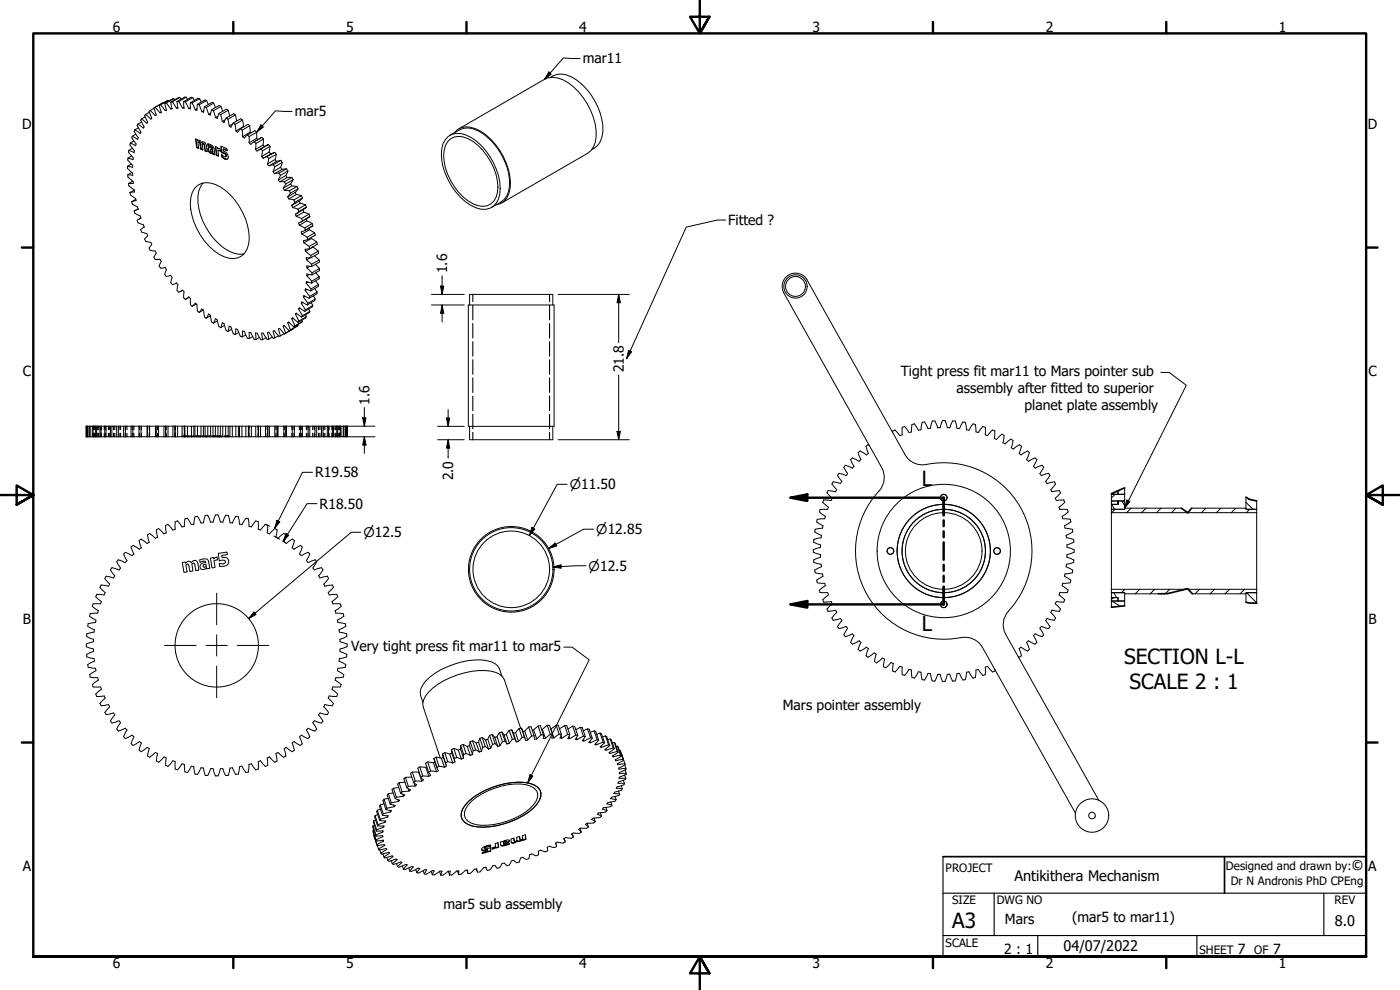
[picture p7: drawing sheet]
<svg xmlns="http://www.w3.org/2000/svg" width="420mm" height="297mm" viewBox="0 0 420 297" stroke-linecap="round" stroke-linejoin="round" font-family="sans-serif">
<defs><g id="words">
<g font-size="6.3">
<text x="276.6" y="145.8">L</text>
<text x="276.6" y="189.4">L</text>
<text x="337.4" y="199.3">SECTION L-L</text>
<text x="339" y="206.8">SCALE 2 : 1</text>
<text x="285.8" y="278.5">A3</text>
</g>
<g font-size="4.4">
<text x="405.6" y="261">©</text>
<text x="304.5" y="264.3">Antikithera Mechanism</text>
<text x="400.6" y="277.8">8.0</text>
<text x="319.2" y="285.4">04/07/2022</text>
</g>
<g font-size="4.2">
<text x="33.9" y="9.6">6</text>
<text x="103.8" y="9.6">5</text>
<text x="173.9" y="9.6">4</text>
<text x="243.8" y="9.6">3</text>
<text x="313.9" y="9.6">2</text>
<text x="383.8" y="9.6">1</text>
<text x="174.9" y="19">mar11</text>
<text x="88.5" y="34.9">mar5</text>
<text x="6.6" y="38.7">D</text>
<text x="410.5" y="38.7">D</text>
<text x="218.6" y="67.6">Fitted ?</text>
<text x="134.2" y="82" transform="rotate(-90 134.2 82)">1.6</text>
<text x="6.8" y="112.9">C</text>
<text x="187.2" y="111.7" transform="rotate(-90 187.2 111.7)">21.8</text>
<text x="270.3" y="112.9">Tight press fit mar11 to Mars pointer sub</text>
<text x="410.7" y="112.9">C</text>
<text x="287.1" y="117.9">assembly after fitted to superior</text>
<text x="110.9" y="121.5" transform="rotate(-90 110.9 121.5)">1.6</text>
<text x="307.4" y="123">planet plate assembly</text>
<text x="94.6" y="143.2">R19.58</text>
<text x="136" y="144.1" transform="rotate(-90 136 144.1)">2.0</text>
<text x="95.9" y="152.6">R18.50</text>
<text x="6.9" y="187.2">B</text>
<text x="410.7" y="187.2">B</text>
<text x="105.4" y="195.4">Very tight press fit mar11 to mar5</text>
<text x="234.9" y="213.1">Mars pointer assembly</text>
<text x="6.8" y="261.4">A</text>
<text x="410.6" y="261.4">A</text>
<text x="133.1" y="272.8">mar5 sub assembly</text>
<text x="301.6" y="277.4">Mars</text>
<text x="321.7" y="276.7">(mar5 to mar11)</text>
<text x="301.4" y="286.3">2 : 1</text>
<text x="371.5" y="286.2">7</text>
<text x="382.1" y="286.2">7</text>
<text x="33.9" y="290.5">6</text>
<text x="103.8" y="290.5">5</text>
<text x="173.9" y="290.5">4</text>
<text x="243.8" y="290.5">3</text>
<text x="313.9" y="290.5">2</text>
<text x="383.8" y="290.5">1</text>
</g>
<g font-size="4">
<text x="171" y="146.8">⌀11.50</text>
<text x="109.1" y="161.2">⌀12.5</text>
<text x="178.9" y="160.2">⌀12.85</text>
<text x="176.7" y="171.2">⌀12.5</text>
</g>
<g font-size="3.5">
<text x="283.8" y="261.7">PROJECT</text>
<text x="367.9" y="261">Designed and drawn by:</text>
<text x="369.4" y="265.7">Dr N Andronis PhD CPEng</text>
<text x="285.8" y="271.3">SIZE</text>
<text x="299.1" y="271.3">DWG NO</text>
<text x="400.5" y="271.3">REV</text>
<text x="283.8" y="284">SCALE</text>
<text x="360" y="286.2">SHEET</text>
<text x="376.4" y="286.2">OF</text>
</g>
</g></defs>
<!-- layer: Hatch (ANSI) -->
<g fill="none" stroke="#000" stroke-width=".3">
<path d="M333.6 151.3l.9 1.5M333.8 150.3l-.3 .2M334.6 152.8l-1 1M334.6 148.3l-1.1 1.1M335.4 147.3l-1.8 1M335.5 148.3h.1M335.5 147.2v.1M336.7 150.3l.8 1.5M337.5 149.9l-.4 .4M339.5 152.5l-1.4 1.3M344 152.5l-1.4 1.3M348.4 152.5l-1.3 1.3"/>
<path d="M352.9 152.5l-1.3 1.3M356.2 153.7l-.1 .1M361.9 152.5l-1.3 1.3M366.4 152.5l-1.4 1.3M370.9 152.5l-1.4 1.3M373.9 150.7l2.1 2.1M375 152.8l-.9 1M334.3 177.8l.8 1.5M334.3 179.3l-.8 .5M337.6 176.8l-1.1 1M342.1 176.8l-1.4 1.4M346.5 176.8l-1.3 1.4"/>
<path d="M351 176.8l-1.3 1.3M355.5 176.8v.1M360 176.8l-1.4 1.4M364.5 176.8l-1.3 1.4M369 176.8l-1.3 1.4M373.5 176.8l-1.3 1.4M374.1 177.8l3 3.1M377.1 177.7l-.1 .1M333.6 180.3l2.7 1.6M335.5 180.1l.2 .2"/>
</g>
<!-- layer: Visible (ANSI) -->
<g fill="none" stroke="#000" stroke-width=".3">
<path d="M40.5 39l-.2 .4 1.2 1.9-.2 .5-1.6-.9M41.4 37.2l-.3 .5 1.2 1.9-.2 .4-1.6-1M41.5 38.3l-1 .7M42.5 36.6l-1.1 .6M42.5 35.7l-.3 .4 1.1 2-.3 .3-1.6-1.2M43.6 35l-1.1 .7M43.7 34.3l-.3 .4 .9 2-.2 .3-1.6-1.3M44.8 33.7l-1.1 .6M45.1 33.1l-.4 .3 .9 2.1-.3 .3-1.6-1.5M46.2 32.5l-1.1 .6M46.6 32.2l1.4 1.7M46.6 32.2l-.4 .2 .7 2.1-.3 .2-1.5-1.6"/>
<path d="M47.8 31.6l.6 2.1-.4 .2 .4-.3M48.2 31.4l1.4 1.8M48.2 31.4l-.4 .2M48.9 30.9l-2.5 1.4M48.9 30.9l-2.3 1.3M49.4 31l.6 2-.4 .2 .4-.2M49.9 30.9l1.3 1.8M49.9 30.9l-.5 .1M50.5 30.1l-2.7 1.5M50.6 30.3l-.1-.2-2.3 1.3M51.3 30.6l.3 2-.4 .1 .4-.2M51.7 30.6l1.3 1.9"/>
<path d="M51.7 30.6h-.4M52.2 29.6l-2.8 1.4M52.5 29.9l-.3-.3-2.3 1.3M53.1 30.5l.3 2h-.4l.3-.3M53.1 30.5h.5M53.6 30.5l1.2 1.9M54 29.2l-2.7 1.4M54.4 29.8l-.4-.6-2.3 1.4M55.1 30.5l.1 2-.4-.1 .4-.2M55.1 30.5l.5 .1M55.6 30.6l1 2M55.9 29.2h-.5l-2.3 1.3"/>
<path d="M56.3 29.8l-.4-.6-2.3 1.3M57.1 30.8v1.9l-.5-.1 .5-.3M57.1 30.8l.6 .1M57.7 30.9l.9 2.1M57.9 29.3l-.5-.1-2.3 1.3M58.3 30.1l-.4-.8-2.3 1.3M59.2 31.3l-.1 1.8-.5-.1 .5-.3M59.2 31.3l.6 .1M59.8 31.4l.8 2.1M59.9 29.6l-.5-.1-2.3 1.3M60.4 30.6l-.5-1-2.2 1.3M61.3 32l-.2 1.7-.5-.2 .5-.3"/>
<path d="M61.3 32l.6 .2M61.9 32.2l.7 2.1M61.9 32.2l2.2-1.3 .5 1.4M62 30.2l-.5-.2-2.3 1.3M62.5 31.4l-.5-1.2-2.2 1.2M63.5 32.9l-.4 1.6-.5-.2 .6-.4M63.5 32.9l.6 .3M64.1 33.2l.6 2.1M64.1 33.2l2.2-1.3 .5 1.5M64.1 30.9l-.5-.2-2.3 1.3M65.4 34.9l-.7 .4M65.7 34.1l-.5 1.4-.5-.2"/>
<path d="M65.7 34.1l.5 .3M66.2 34.4l.5 2M66.2 34.4l2.3-1.3 .4 1.7M66.3 31.9l-.5-.2-2.3 1.2M67.9 35.4l-.7 1.4-.5-.4 .9-.4M67.9 35.4l.5 .4M68.4 35.8l.4 2M68.4 35.8l2.3-1.4 .3 2M68.5 33.1l-.6-.3-2.2 1.3M70 36.9l-.7 1.3-.5-.4 1-.6M70 36.9l.6 .4M70.6 37.3l.2 2"/>
<path d="M70.7 34.4l-.6-.3-2.2 1.3M72.1 38.6l-.8 1.1-.5-.4M72.1 38.6l.6 .5M72.7 39.1l.1 1.9M72.8 36l.3 2M72.8 36l-2.2 1.3M72.8 36l-.5-.4-2.3 1.3M73.2 38l-2.4 1.3M74.9 37.7l.2 2M74.9 37.7l-2.2 1.4M74.9 37.7l-.5-.4-2.3 1.3M75.3 39.9l-.2-.2-2.3 1.3"/>
<path d="M77 39.7v1.8M77 39.7l-2.2 1.3M77 39.7l-.5-.5-2.2 1.3M136.4 39.8a4.9 4.9 0 0 1 6.3-1.2 19 19 0 0 1 10.4 18 5.3 5.3 0 0 1-4.2 4.9M137.7 38.6l25.7-14.8a6.6 6.6 0 0 1 7.2 1.1 20.1 20.1 0 0 1 8.3 16.1 6 6 0 0 1-2.6 5l-25.8 14.9M165.1 23.2a6.4 6.4 0 0 1 7.8 .7 19.6 19.6 0 0 1 8 15.7 6 6 0 0 1-3.3 5.3M38.3 49.9v.6l1.5 1.5v.6l-1.4-.2M38.4 52.4v.7l1.5 1.3 .1 .7h-1.4M38.4 47.4v.6l1.4 1.6v.6l-1.5-.3M38.6 55.1l.1 .6 1.6 1.3v.6l-1.3 .2M38.7 45.1l-.1 .6 1.4 1.7-.1 .5-1.5-.5M39 57.8l.1 .6 1.6 1.1 .2 .7-1.4 .3"/>
<path d="M39.1 42.9l-.1 .6 1.3 1.7v.5l-1.6-.6M39.4 49.2l-1.1 .7M39.5 46.8l-1.1 .6M39.5 51.8l-1.1 .6M39.7 40.9l-.2 .4 1.4 1.9-.2 .5-1.6-.8M39.8 44.5l-1.1 .6M39.8 54.3l-1.2 .8M40.2 42.3l-1.1 .6M40.3 57.1l-1.3 .7M40.8 40.2l-1.1 .7M40.8 59.8l-1.3 .7M58.8 41.7l.3 2.5 .5 .2"/>
<path d="M59.1 44.2l-.1 .1 .6 .3-.2-1.9 .5-.1 .3 .5 .2 1.6 .5 .2M59.3 55.7a5.9 5.9 0 0 1 6.8 .4 19 19 0 0 1 8.5 17 4.9 4.9 0 0 1-7.2 4 18.5 18.5 0 0 1-10.1-17.8l.4-1.5 .7-1.3zM59.4 42.2l.5-.1 .6 .7M59.4 42.7l.6 .2M59.5 42.1l-.1 .1-.1-.3-.6-.2 .3 2.6M60 42.9l.2 1.9 .2-.1M60.1 42.8l-.1 .1M60.5 42.8a.96 .96 0 0 1 1.1 0 .96 .96 0 0 1 .4 1l.2 1.7-.7-.2 .1-.1M60.7 43.2l.6 .2M60.8 42.6l-.3 .2M60.9 54.9a10.1 10.1 0 0 0-.7 9.7 18 18 0 0 0 10.2 11.5l1.5 .2 1.3-.1M61.3 43.4l.2 1.9"/>
<path d="M61.4 43.3l-.4-.3-.3 .2 .2 1.8-.7-.2M61.4 43.3l.2 1.9M61.4 43.3l-.1 .1M61.6 45.2l.5 .2M62.4 43.8a.87 .87 0 0 1 1.2 .7l-.3-.5-.8-.2M62.5 43.2l-.1 .6v-.6l.7 .1a1.62 1.62 0 0 1 1.2 1.3l.2 1.9-.7-.3M62.7 44.3l.9 .2M63.2 44.9v.5l.6 .1M63.2 44.9l.1-.1-.2 .1M63.2 44.9l.5 .1M63.3 44.8l.5 .1v.6v-.6M63.7 46h.1"/>
<path d="M63.8 45.9v.3l.1-.4a1.01 1.01 0 0 1-1.3-.2 1.01 1.01 0 0 1 .1-1.3 1.21 1.21 0 0 0 1 1.7M63.9 45.4l-.2 .1M64 46.1l.5 .2M64.8 44.1l.3 2.5M65.3 44.6v-.3l-.7-.3 .3 2.6 .7 .2M65.6 44.5l-.3 .1h.7l.1 .8-.7-.2M66.1 45.2h-.7l.2 1.7-.7-.3M66.4 43.9l.3 1.8a1.07 1.07 0 0 1 1.2 1.1v.1M66.6 45.8l.1-.1-.1 .1a1 1 0 0 1 1.2 1.1l-.1 .1M66.6 46.5l.1 .6M66.7 47.1l.9 .6h.7M67 44.8l.1 .6 .3 .1a1.66 1.66 0 0 1 .9 2.2 1.57 1.57 0 0 1-1.7-.6"/>
<path d="M67.7 47a1.18 1.18 0 0 1-1.2-.6l.1 .7h.1M67.8 47h-.1M67.9 46.9l-.1 .1M67.9 46.9l-.2 .1M68.2 45.1l-1.2-.3 1.2 .4-.1-.6-1.8-.8 .2 2M74.3 40.5l-1 .9-.5-.4M74.3 40.5l.5 .5M74.8 41v1.8M76.3 42.5l-1 .8-.5-.5M76.3 42.5l2.3-1.3-2.4 1.4M76.3 42.5l.5 .5M76.8 43l-.1 1.8"/>
<path d="M77.4 41.9l-.4-.4-2.2 1.3M78.3 44.7l-1.2 .6-.4-.5M78.3 44.7l2.3-1.3-2.9 1.6M78.3 44.7l.5 .5M78.5 46.9l.5 .6 1.2-.5M78.6 41.2l.5 .5M78.8 45.2l-.3 1.7M79.1 41.7l-.1 1.8M79.1 41.7l-2.3 1.3M79.4 44l-.4-.5-2.3 1.3M80.2 47l.4 .6M80.3 49.2l2.2-1.3 .5 .6-2.3 1.3z"/>
<path d="M80.6 43.4l.4 .5M80.6 47.6l-.3 1.6M81 43.9l-.2 1.7M81 43.9l-2.2 1.3M81.2 46.2l-.4-.6-2.3 1.3M81.3 46.2l1.2-.5-2.3 1.3M81.3 46.2l-2.3 1.2M82 51.5l2.2-1.3 .4 .6-2.3 1.3zM82 49.4l-1.3 .4M82 49.4l.5 .6M82.5 50l-.5 1.5M82.5 45.7l.4 .6"/>
<path d="M82.9 46.3l-.4 1.6M82.9 46.3l-2.3 1.3M83.5 54l2.3-1.4 .3 .7-2.2 1.3zM83.7 51.9l-1.4 .2M83.7 51.9l.5 .7M83.9 54.6h1.4M84.2 52.6l-.7 1.4M84.3 48.1l-1.3 .4M84.3 48.1l-2.3 1.3M84.3 48.1l.4 .7M84.7 48.8l-.5 1.4M84.7 48.8l-2.2 1.2"/>
<path d="M85 56.5l2.2-1.4 .4 .7-2.3 1.3zM85.3 57.1l1.5 .2M85.3 54.6l.4 .6M85.7 55.2l-.7 1.3M86 50.7l-1.4 .1M86 50.7l-2.3 1.2M86 50.7l.4 .6M86.4 59l2.2-1.3 .3 .7-2.2 1.3zM86.4 51.3l-.6 1.3M86.4 51.3l-2.2 1.3M86.7 59.7l1.5 .3M86.8 57.3l.4 .6"/>
<path d="M87.2 57.9l-.8 1.1M87.6 55.8l1.5 .2M87.6 53.2l-1.5 .1M87.6 53.2l-2.3 1.4M87.6 53.2l.4 .7M88 53.9l-.8 1.2M88 53.9l-2.3 1.3M88.2 60l.3 .7M88.9 58.4l1.6 .3M89.1 56l-2.3 1.3M89.1 56l.4 .6M89.5 56.6l-.9 1.1"/>
<path d="M89.5 56.6l-2.3 1.3M90.5 58.7l-2.3 1.3M90.5 58.7l.3 .7M90.8 59.4l-1 1M90.8 59.4l-2.3 1.3M134.4 42.5a4.7 4.7 0 0 1 6.1-.9 17.2 17.2 0 0 1 8.8 16.2 4.4 4.4 0 0 1-5.8 3.9 15.1 15.1 0 0 1-9.1-9.3 10.3 10.3 0 0 1 0-9.9zM134.5 40.9a5.8 5.8 0 0 1 6.8 .3 19 19 0 0 1 8.7 17 4.9 4.9 0 0 1-7.2 4.1 18.5 18.5 0 0 1-10.2-17.7l.4-1.5 .6-1.2zM135 40.6l2.9-1.6a5.7 5.7 0 0 1 5.4 .2 18.9 18.9 0 0 1 9.6 16.5 5.7 5.7 0 0 1-2.5 4.9l-2.9 1.7M39.5 60.5l.2 .7 1.6 .9 .2 .7-1.2 .5 .2 .7 1.6 .8 .2 .7-1.2 .6 .3 .7 1.6 .7 .3 .6M41.4 62.6l-1.1 .7M42.3 65.4l-.6 .3M43.3 68.1l-1.1 .8 .3 .7 1.6 .5 .2 .7-.9 .9 .3 .7 1.6 .3 .3 .6-.9 1.2 .4 .6 1.5 .2 .3 .6-.7 1.3 .4 .6h1.4l.4 .6-.6 1.4 .4 .7 1.4-.3 .4 .7-.6 1.5 .5 .6 1.3-.4 .4 .6-.3 1.6 .4 .6 1.3-.5"/>
<path d="M43.3 68.1h-.1M87.5 61.6l2.3-1.2 .3 .6-2.3 1.3zM87.8 62.3l1.6 .5M88.5 60.7l-1 .9M88.9 64.9l1.6 .7M89.4 62.8l.3 .7M89.7 63.5l2.2-1.3-3.2 2M89.8 67.6l1.6 .8M90.1 61l1.6 .5M90.5 65.6l.3 .7M90.6 70.3l1.6 .9M90.8 66.3l2.2-1.3-2.8 1.7"/>
<path d="M90.9 63l.3 .7-2.3 1.2-.3-.6 1.1-.8M91.2 72.8l1.6 1.1M91.2 63.7l1.6 .5M91.4 68.4l.3 .7M91.7 75.4l1.6 1.3M91.7 69.1l2.2-1.3-2.3 1.3M91.7 61.5l-2.3 1.3M91.7 61.5l.2 .7M91.9 65.7l.2 .6-2.3 1.3-.2-.7 1.2-.6M91.9 78l1.6 1.3M92.1 66.3l1.6 .8M92.2 71.2l.2 .7"/>
<path d="M92.7 68.4l.1 .5-2.2 1.4-.2-.7 1.3-.5M92.8 64.2l-2.3 1.4M92.8 64.2l.2 .8M92.8 73.9l.1 .7M92.8 68.9l1.6 1M92.9 79.9l-.8 .5v-.6l1.5 .2M93.3 76.7v.6M93.3 77.3h-1.4v.7l1.1-.6M93.4 71.3l.1 .3-2.3 1.2-.1-.6 1.3-.3M93.5 71.6l1.6 1M93.5 79.3l.1 .7M93.7 67.1l-2.3 1.3"/>
<path d="M93.7 67.1l.2 .7M93.9 74.1l-2.2 1.3-.1-.6 1.3-.2M93.9 74.1l1.6 1.2M94.4 76.7l1.4 1.3-2.3 1.3M94.4 69.9l.2 .7-2.2 1.3M94.4 69.9l-2.2 1.3M94.7 79.3l1.2 1.2-2.3 1.4M95.1 72.6l.1 .7-2.3 1.3M95.1 72.6l-2.3 1.3M95.5 75.3l.1 .7-2.3 1.3M95.5 75.3l-2.2 1.4M95.8 78v.6l-2.2 1.4"/>
<path d="M53 84.9l.4 .6-.3 1.7 .5 .5 1.2-.6M53 84.9h-.1M54.8 87.1l.4 .5-.1 1.8 .5 .5 1-.8 .5 .5v1.8l.6 .5M54.8 87.1l-.6 .3M56.8 89.2l-1.1 .6M57.7 91.9l.9-.9 .5 .4 .1 1.9 .6 .5M58.9 91.2l-1.2 .7M59.8 93.8l.8-1.1 .5 .4 .2 2 .6 .4M61 93l-1.2 .8M61.9 95.5l.7-1.3 .5 .4 .4 2 .6 .4M63.2 94.7l-1.3 .8M64.1 97l.6-1.4 .5 .4 .5 2 .5 .3"/>
<path d="M65.2 96.3l-1.1 .7M66.2 98.3l.5-1.5 .5 .3 .7 2.1 .5 .2M67.4 97.6l-1.2 .7M68.4 99.4l.4-1.5 .5 .2 .7 2 .6 .3M69.5 98.8l-1.1 .6M71.6 99.8l-1 .6M85 97.9l.3-.2-.3 .2M85 97.9l.7 2.1M85.3 97.7l1.5 1.6M85.7 100l-.4 .2-1.4-1.7-.4 .2 .7 2.1M86.4 96.9l.8 2.1M86.7 96.7l-.3 .2 .3-.3 1.5 1.5"/>
<path d="M87.2 99l-.4 .3M87.5 95.7l1 2M88 98.6l-2.3 1.4M88 95.5l-.5 .2 .3-.3 1.6 1.3M88 98.7l-2.5 1.4M88.5 97.7l-.3 .4M88.6 94.3l1.1 2M89.1 94.1l-.5 .2 .3-.3 1.6 1.2M89.4 97.4l.1 .2-2.3 1.4M89.5 97.6l-2.7 1.7M89.6 92.8l1.2 1.9M89.7 96.3l-.3 .4"/>
<path d="M90 92.5l-.4 .3 .2-.4 1.6 1M90.4 91l1.3 1.9M90.6 96l.2 .5-2.3 1.2M90.8 96.5l-2.6 1.6M90.8 94.7l-.3 .5M90.9 90.8l-.5 .2 .2-.4 1.6 .9M91.1 89.2l1.3 1.8M91.6 88.9l-.5 .3 .1-.5 1.6 .8M91.6 87.2l1.3 1.7M91.7 92.9l-.3 .5M91.7 94.5l.2 .5-2.2 1.3M91.9 85l1.4 1.7"/>
<path d="M91.9 95l-.2 .4-2.3 1.3M92.1 82.7l1.5 1.7M92.1 86.9l-.5 .3 .1-.6 1.6 .7M92.1 80.4l1.5 1.5M92.4 91l-.2 .5M92.5 84.7l-.6 .3v-.5l1.6 .4M92.6 92.7l.4 .7-2.2 1.3M92.8 82.4l-.7 .3v-.5l1.5 .3M92.9 88.9l-.1 .6M93 93.4l-.2 .4-2.3 1.4M93.3 86.7v.6M93.4 90.8l.5 .8-2.2 1.3"/>
<path d="M93.6 84.4l-.1 .5M93.6 81.9v.6M93.9 91.6l-.2 .5-2.3 1.3M94 88.8l.6 .9-2.2 1.3M94.4 86.6l.8 1-2.3 1.3M94.6 89.7l-.2 .5-2.2 1.3M94.7 84.3l.9 1.1-2.3 1.3M94.7 81.9l1.1 1.1-2.2 1.4M95.2 87.6l-.1 .6-2.3 1.3M95.6 85.4l-.1 .6-2.2 1.3M95.8 83v.6l-2.3 1.3M95.9 80.5v.7l-2.3 1.3"/>
<path d="M140.5 91.5h25.8v36.4h-25.8zM140.9 91.5v-3.2h25v3.2M70.6 100.4l.2-1.7 .5 .2 .8 2 .6 .2M72.7 101.1l.1-1.8 .5 .1 1 2.1 .5 .1M73.7 100.5l-1 .6M74.8 101.6v-1.9l.5 .1 1 2 .5 .1M75.8 101l-1 .6M76.8 101.9l-.1-2 .4 .1 1.2 1.9h.5M77.9 101.2l-1.1 .7M79.8 101.3l-1 .6M80.6 101.8h-.4l-1.2-1.9h-.5l.3 2M81.7 101.2l-1.1 .6"/>
<path d="M82.5 101.4l-.5 .1-1.3-1.8-.4 .1 .3 2M83.6 100.7l-1.1 .7M84.2 100.8l-.5 .2-1.4-1.8-.3 .1 .5 2.1M85.3 100.1l-1.1 .7M25.9 131v-3.1l.1 3.1M25.9 131h.1M25.9 127.9h.1M25.9 131h16.4M25.9 127.9v3.1M26 127.9h.1M26 131v-3.1h.3v3.1M26.3 127.9h.1"/>
<path d="M26.4 131v-3.1h.5v3.1M26.9 127.9h.2M27.1 131v-3.1h.6v3.1M27.7 127.9h.2M27.9 131v-3.1h.8v3.1M28.7 127.9h.3M29 131v-3.1h1v3.1M30 127.9h.3M30.3 131v-3.1h1.2v3.1M31.5 127.9h.3M31.8 131v-3.1h1.3v3.1M33.1 127.9h.5"/>
<path d="M33.6 131v-3.1h1.4v3.1M35 127.9h.5M35.5 131v-3.1h1.6v3.1M37.1 127.9h.5M37.6 131v-3.1h1.7v3.1M39.3 127.9h.6M39.9 131v-3.1h1.8v3.1M41.7 127.9h.6M44.2 127.9h-1.9v3.1M44.2 131h.7M44.2 127.9v3.1h-1.9M44.2 127.9v3.1"/>
<path d="M44.2 127.9h.7M46.7 127.9h-1.8v3.1M46.7 131h.9M46.9 127.9h-.2v3.1h-1.8M46.9 127.9v3.1M46.9 127.9h.7M49.2 127.9h-1.6v3.1M49.2 131h1.2M49.7 127.9h-.5v3.1h-1.6M49.7 127.9v3.1zM49.7 127.9h.7M51.9 127.9h-1.5v3.1"/>
<path d="M51.9 131h.6M52.5 127.9h-.6v3.1h-1.5M52.5 127.9v3.1M52.6 131h.7M52.6 127.9h.7M54.7 127.9h-1.4v3.1M54.7 131h.6M55.3 127.9h-.6v3.1h-1.4M55.3 127.9h.2v3.1h-.2M55.3 127.9v3.1M55.5 131h.8M55.5 127.9h.8"/>
<path d="M56.3 131h1.1v-3.1h.8v3.1h-.8M57.4 127.9h-1.1v3.1M58.2 127.9h.3v3.1h-.3M58.5 131h.8M58.5 127.9h.8M59.3 131h1v-3.1h.7v3.1h-.7M60.3 127.9h-1v3.1M61 127.9h.6v3.1h-.6M61.6 131h.8M61.6 127.9h.8M63.2 131v-3.1h.7v3.1M63.2 127.9h-.8v3.1"/>
<path d="M63.9 127.9h1.5M64.6 127.9v3.1h-2.2M64.6 131h.8M65.4 131h.7v-3.1h.7v3.1h-.7M66.1 127.9h-.7v3.1M66.8 127.9h.9v3.1h-.9M67.7 131h.8M67.7 127.9h.8M68.5 131h.5v-3.1h.7v3.1h-.7M69 127.9h-.5v3.1M69.7 127.9h1.1v3.1h-1.1M70.8 131h.7"/>
<path d="M70.8 127.9h.7M71.5 131h.4v-3.1h.7v3.1h-.7M71.9 127.9h-.4v3.1M72.6 127.9h1.2v3.1h-1.2M73.8 131h.7M73.8 127.9h.7M74.5 127.9h.9v3.1h-.9zM74.7 127.9v3.1M75.4 127.9h1.4v3.1h-1.4M76.8 131h.7M76.8 127.9h.7M77.5 127.9h.7v3.1h-.7z"/>
<path d="M77.6 127.9v3.1M78.2 127.9h1.5v3.1h-1.5M79.7 127.9h.6M80.3 127.9h.6v3.1h-.6zM80.3 127.9v3.1h-.6M80.9 127.9h1.6v3.1h-1.6M82.5 131h.6M82.5 127.9h.6M83.1 127.9h.3v3.1h-.3zM83.4 127.9h1.8v3.1h-1.8M85.2 131h.6M85.2 127.9h.6"/>
<path d="M85.8 127.9l.1 3.1zM85.9 127.9h1.8v3.1h-1.8M87.7 131h.6M87.7 127.9h.6M88.3 127.9h1.9v3.1h-1.9zM90.2 131h.6M90.2 127.9h.6M90.8 127.9h1.7v3.1h-1.7zM92.5 131h.5M92.5 127.9h.5M93 127.9h1.5v3.1h-1.5zM94.5 131h.5"/>
<path d="M94.5 127.9h.5M95 127.9h1.5v3.1h-1.5zM96.5 131h.4M96.5 127.9h.4M96.9 127.9h1.3v3.1h-1.3zM98.2 131h.4M98.2 127.9h.4M98.6 127.9h1.1v3.1h-1.1zM99.7 131h.4M99.7 127.9h.4M100.1 127.9h.9v3.1h-.9zM101 131h.3"/>
<path d="M101 127.9h.3M101.3 127.9h.9v3.1h-.9zM102.2 131h.2M102.2 127.9h.2M102.4 127.9h.6v3.1h-.6zM103 131h.2M103 127.9h.2M103.2 127.9h.4v3.1h-.4zM103.6 131h.2M103.6 127.9h.2M103.8 127.9h.2v3.1h-.2zM104 131h.1"/>
<path d="M104 127.9h.1M104.1 127.9l.1 3.1zM104.2 131h.1M104.2 127.9h.1M104.2 127.9v3.1M140.9 127.9v4h25v-4M255.3 137.9l1 2-.5 .6M255.3 137.9l.5-.5 2 1M259.9 133.9l.7 2.2M260.5 133.4l.4 .2M260.5 133.4l-.6 .5M260.6 136l-.6 .5-1.9-1.2-.6 .5 .9 2.1-.6 .5"/>
<path d="M267.9 129.3v.5M267.9 129.3l.7-.3 1.5 1.7M271.5 128l1.3 1.8 .7-.2M271.5 128l-.7 .2v2.3l-.7 .2M275.6 129.1l-1.1-1.9-.8 .1-.2 2.3M276.7 126.7l.8-.1 1 2 .7-.1 .6-2.2h.7l.9 2.1 .7-.1M276.7 126.7l-.3 2.2-.7 .2M282.1 128.3l.7-2.1h.8l.7 2.1M289.7 126.7l.4 2.3M289.7 126.7l-.7-.1-1.1 2-.7-.1-.5-2.2h-.8l-.9 2h-.7M290.1 128.9l.7 .2M290.8 129.1l1.2-1.9a.8 .8 0 0 1 .8 1.1l.1 1.3"/>
<path d="M292.9 129.6l.7 .2M293.6 129.8l1.3-1.8 .8 .2v2.3l.7 .2M298.4 131.5l.7 .4M298.6 129.3l-.8-.3-1.4 1.7M298.6 129.3l-.2 2.3M299.1 131.9l1.6-1.6 .6 .3-.3 2.3 .6 .3 1.8-1.5 .6 .5-.5 2.2M305.9 136l.5 .5 2-1.2 .5 .5-.8 2.1 .5 .5M306.5 133.9l-.6-.5-1.8 1.3-.6-.4M306.5 133.9l-.7 2.2M311.2 137.9l-.6-.5-2 1M311.2 137.9l-1 2 .5 .6M46.9 159l.4 2.2-.7 .3-1.7-1.4-.6 .4 .5 2.2-.6 .4"/>
<path d="M49.7 157.6l.2 2.3-.7 .3-1.6-1.6-.7 .3M49.7 157.6l.7-.3 1.5 1.8M52.6 158.8l-.7 .2M52.6 156.5v2.3M53.3 156.3l1.3 1.8M53.3 156.3l-.7 .2M55.3 157.9l-.7 .2M56.3 155.5l1.1 2M56.3 155.5l-.8 .2-.2 2.2M58.2 157.3l-.7 .1M60.3 156.9l-1-2-.8 .1-.3 2.3M61.1 156.8l-.8 .1"/>
<path d="M62.3 154.6l.9 2.1M62.4 154.6h-.8l-.5 2.3M66.9 156.7l-.8-.1-.7-2.1h-.7l-.7 2.2h-.8M67.7 154.6l-.9 2.1M67.7 154.6h.8l.5 2.3M69 156.8l.8 .1M71.5 155.1l.4 2.2M71.5 155l-.7-.1-1.1 2M71.9 157.3l.7 .1M73.8 155.5l-1.2 1.9M73.8 155.5l.8 .2M74.5 155.7l.2 2.2 .7 .2"/>
<path d="M77.5 156.5v2.3M77.5 156.5l-.7-.2-1.4 1.8M77.5 158.8l.7 .3 1.5-1.8 .6 .3-.1 2.3 .7 .3 1.6-1.6 .7 .3M83.2 159l-.4 2.2M244.6 158.8l-.1 .8 2 1-.1 .7M245.1 156.6l1.9 1.2M246.1 152.9l-.2 .7 1.8 1.3M247 157.7l-.1 .8-2.3 .3M247.7 154.9l-.2 .7-2.2 .2-.2 .8M248.5 147.2l-.3 .7 1.6 1.6M249.5 150.2l-2.3-.2-.3 .7 1.7 1.5-.2 .6-2.3 .1M249.6 145.2l1.5 1.7-.3 .6-2.3-.3"/>
<path d="M249.8 149.5l-.3 .7M252.3 145.1l-2.2-.5-.4 .6M252.7 144.4l-.4 .7M253.2 140.2l.5-.6 2.1 .9M253.2 140.2l1.2 1.9-.5 .6-2.1-.7-.5 .6 1.4 1.9M313.2 140.2l-1.1 1.9 .4 .6 2.2-.7 .4 .6-1.3 1.9M313.2 140.2l-.5-.6-2.1 .9M313.8 144.4l.4 .7M314.2 145.1l2.2-.5 .4 .6M315.7 147.6l2.2-.4 .1 .2 .3 .5-1.6 1.6M316.7 149.5l.3 .7M316.8 145.2l-1.4 1.7 .3 .6"/>
<path d="M317 150.2l2.3-.2 .2 .7-1.7 1.5 .3 .6M318 152.9h2.3l.1 .2 .2 .5-1.9 1.3M318.8 154.9l.2 .7 2.2 .2 .2 .8M319.5 157.7l.1 .8 2.3 .3M321.4 156.6l-1.9 1.2M321.8 158.8l.2 .8-2 1v.7M333.5 150.3v1h2v-1h2v2.5h-4v-1.5h2v-1zM333.5 148.3h4v2h-4zM333.5 153.8v23M335.5 147.3v1h-2v-.2M335.5 147.3h.1M337.5 146.4v1.9h-2l-.1-1"/>
<path d="M354.5 152.5h-17v.3h-4v1M357.6 152.5h16.3v.3h3.2v1h-43.6M373.9 149.2v3.6h3.2v-2.5M377.1 153.8v23M28.7 179l1.7 1.5M30 176.2l1.6 1.6-.3 .7-2.3-.2-.3 .7M30.4 175.5l-.4 .7M31.5 173.5l1.4 1.7-.3 .7-2.3-.4M31.9 172.9l-.4 .6M33.1 171l1.4 1.8-.4 .6-2.3-.5M35 168.5l1.2 1.9-.5 .6-2.1-.7-.4 .6M35.5 168l2.1 .8 .5-.6"/>
<path d="M35.5 167.9l-.5 .6M37.1 166.2l1 2.1M37.6 165.7l2.1 1M37.6 165.7l-.5 .5M40.2 166.2l-.6 .5M41.9 164.8l-2-1.2-.6 .5 .9 2.1M42.4 164.3l-.6 .5M44.2 163.1l-1.9-1.4-.6 .5 .7 2.2M54.7 168.8l.9-.2 .1 .3a.98 .98 0 0 1 1.7-.1l.9-.7a.99 .99 0 0 1 1.1 1l.3 2-.9 .1-.3-1.9-.5-.3-.4 .2 .3 2.1-.9 .2-.4-2.1-.4-.2-.4 .3 .3 2.1-.9 .1zM59.9 168l.5-.2a1.56 1.56 0 0 1 2.2 .7l.3 2-.9 .2v-.4a1 1 0 0 1-1.5 .5 1 1 0 0 1-.1-1.6l1.3-.5-.5-.4-1.2 .4zM61.1 169.5l.7-.2 .1 .6a.5 .5 0 0 1-.6 .2 .5 .5 0 0 1-.3-.4zM63.2 167.4l.9-.1v.4l1.1-.6 .1 .9-1.1 .3 .4 2-1 .1z"/>
<path d="M65.5 166.1l2.6-.5 .1 .8-1.7 .3 .1 .6a1.39 1.39 0 0 1 2.1 .9 1.39 1.39 0 0 1-1.5 1.7h-1.3v-.9a1.35 1.35 0 0 0 1.7-.3l-.2-.6-1.6 .2zM82.8 161.2l.6 .3 1.8-1.4 .4 .2 .2 .2-.5 2.2 .6 .4M85.9 163.1l1.8-1.3 .5 .3 .2 .1-.7 2.2M87.7 164.3l.5 .5M90.7 164.1l-.8 2.1M90.8 164.1l-.6-.5-2 1.2M92 168.2l.5 .6M92.4 165.7l.6 .5-1.1 2.1M92.5 165.7l-2.1 1-.5-.5M94.6 168l-2.1 .8M94.6 167.9l.5 .6-1.2 1.9 .4 .6 2.2-.7 .4 .6M96.9 171l-1.3 1.8 .4 .6 2.2-.5 .4 .6"/>
<path d="M97.5 175.9l2.2-.4 .2 .3 .2 .4-1.6 1.6 .3 .7M98.6 173.5l-1.4 1.7 .3 .7M98.8 178.5l2.3-.2 .3 .7-1.8 1.5 .3 .7M244.1 162.6l2.2 .9v.7l-2.2 .7v.8l2.1 .7 .1 .7-2.2 .9M244.2 168v.8l2.2 .5M244.6 171.9l2.3 .3 .1 .7M245.1 174.1l.2 .8 2.2 .1 .2 .7M246.4 169.3l.1 .7-2 1.1 .1 .7M246.4 161.3l-2.2 .6v.7M246.9 179.9l.3 .8 2.3-.2 .3 .6-1.6 1.7 .3 .6M247 172.9l-1.9 1.2M247.7 175.7l-1.8 1.3 .2 .8h2.3"/>
<path d="M248.4 177.8l.2 .7-1.7 1.5M318.1 177.8l-.3 .7 1.7 1.5M318.7 175.7l1.9 1.4-.3 .7M319.5 172.9l1.9 1.2M319.5 179.9l-.2 .8-2.3-.2-.3 .7 1.6 1.6-.4 .6-2.2-.3M320 161.3l2.2 .6 .1 .7-2.1 .9M320 169.3v.7l2 1.1-.2 .7M320.2 167.2l2.1 .8M320.2 163.5v.7l2.2 .7v.8l-2.2 .7v.7M320.3 177.8h-2.3M321.4 174.1l-.2 .8-2.2 .1-.2 .7M321.9 171.9l-2.3 .3-.1 .7"/>
<path d="M322.2 168.8l-2.2 .5M322.3 168l-.1 .8M333.5 177.8h4v2.5h-2v-1h-2zM333.5 179.3h2v1h-2zM355.7 176.8h-22.2v1h4v.4h10.2M356.6 176.8h20.5v1h-3.2v.4h-16.1M26 191l2.1 .8-.1 .8-2.1 .7v.7l2.1 .7 .1 .8-2.1 .9M26 196.3v.8l2.3 .5M26.3 187.9l2 1-.1 .7M26.3 199.4l.2 .7M26.5 187.1l-.2 .8M26.9 184.9l1.9 1.2-.1 .7"/>
<path d="M27.1 184.1l-.2 .8M28.2 197.6l.1 .8-2 1M28.3 189.7l-2.3 .5v.8M28.7 186.8l-2.3 .4M29.5 183.2l-.2 .7-2.3 .2M30.4 180.5l-.2 .7h-2.3l-.2 .7 1.8 1.4M99.9 181.2h2.2l.1 .2 .2 .5-1.8 1.4M100.6 183.2l.1 .8 1.9 .1a.68 .68 0 0 1 .6 .8l-2 1.2M101.3 186.1l.1 .7M101.4 186.8l2.2 .4 .2 .7M102 195.5l2.1 .8-.1 .8-2.2 .5v.8l2 1M102 191.8v.8l2.2 .7v.7l-2.2 .7v.8"/>
<path d="M103.8 199.4l-.2 .8-2.2 .3M103.8 187.9l-2 1v.8l2.2 .5 .1 .8-2.1 .8M248.5 183.4l2.3-.3 .3 .6-1.5 1.8M249.7 185.4l.4 .7M252.2 185.6l.5 .6M252.3 185.6l-2.2 .5M252.7 186.2l-1.4 1.8 .5 .6 2.1-.7M253.9 187.9l.5 .6-1.2 1.9 .5 .6 2.1-.8M255.3 192.7l.5 .6 2-1 .6 .4-.9 2.2 .6 .4M255.8 190.2l.5 .5-1 2M259.9 196.8l.6 .4M260.5 197.2l1.9-1.3 .6 .4-.6 2.2"/>
<path d="M260.6 194.6l-.6-.4-1.9 1.2M260.6 194.6l-.7 2.2M264.8 197.4l-1.7 1.5-.6-.4M264.8 197.4l.7 .4-.4 2.2 .7 .4M267.4 198.8l.7 .3-.2 2.3M267.4 198.8l-1.6 1.6M270.1 199.9l-1.5 1.7-.7-.3M270.1 199.9l.7 .3v2.3l.7 .2M288.4 191.3a6 6 0 0 1 6.4 3l28 49.7M296.4 199.9l1.4 1.7 .8-.3M296.4 199.9l-.7 .3v2.3l-.7 .2-1.4-1.9M302.7 183.3a26.5 26.5 0 0 0 3.4-31.3 26.5 26.5 0 0 0-28.9-12.5 6 6 0 0 1-5.6-3.1l-29.4-52.4a4 4 0 0 0-5.4-1.5 4 4 0 0 0-1.6 5.4l29.4 52.4a6 6 0 0 1-.8 7 26.5 26.5 0 0 0-3.7 31 26.5 26.5 0 0 0 28.3 13"/>
<path d="M302.7 183.3a6 6 0 0 0-.9 7l28 49.8M305.8 194.6l.8 2.2M305.9 194.6l.5-.4 2 1.2M306.5 196.8l-.6 .4-.3-.2M310.7 190.2l-.5 .5 1 2M311.2 192.7l-.6 .6-2-1-.5 .5 .9 2.1-.6 .4M313.8 186.2l1.3 1.8-.4 .6-2.2-.7-.4 .6 1.1 2-.5 .5-2.1-.8M315.7 183.1l-.3 .6 1.4 1.8M316.4 186.1l-2.2-.5-.4 .6M316.8 185.4l-.4 .7M337.5 181.8v-1.5h-4v1.9M373.9 180.7v-2.9h3.2v3.2"/>
<path d="M26.4 200.2l2.3 .3M26.9 202.4l.2 .7M27 203.2l2.3 .1 .2 .7M27.7 205.4l.2 .7h2.3l.2 .7-1.7 1.5M28.7 200.5l.1 .7-1.9 1.2M28.7 208.3l.3 .7 2.3-.2 .3 .7-1.6 1.6M29.5 204.1l-1.8 1.3M30 211.1l.3 .6M30.3 211.8l2.3-.4 .3 .6-1.4 1.8 .4 .6M31.8 214.4l2.3-.5 .4 .6-1.4 1.9M35 218.8l.5 .5M35.5 219.4l2.1-.9 .5 .5-1 2.1 .5 .5"/>
<path d="M35.7 216.3l.5 .5-1.2 2M35.7 216.3l-2.1 .7-.4-.7M91.9 219l1.1 2.1-.6 .5M92.5 218.5l-.5 .5M94.3 216.3l2.2 .7 .4-.7M94.3 216.3l-.4 .5 1.2 2-.5 .6-2.1-.9M97.5 211.4l-.3 .6 1.4 1.8M98.6 213.8l-.4 .6-2.2-.5-.4 .6 1.3 1.9M98.8 208.8l-.3 .7 1.6 1.6-.2 .4-.2 .3-2.2-.4M99.9 206.1l-.3 .7 1.7 1.5-.1 .4-.2 .3-2.2-.2M101.2 201.2l2 1.2-.2 .8-2.2 .1-.2 .7 1.8 1.4M101.4 200.5l-.1 .7"/>
<path d="M102.4 205.4l-.3 .7h-2.2M149.9 219.8l-.7 1.3M149.9 219.8l.9 2.7M150.6 219.7l.7 .8M150.6 202.8a4.9 4.9 0 0 0-4.6-4.6 23.5 23.5 0 0 0-18.2 6 5 5 0 0 0-.9 6.6M150.6 219.7l1 2.6M150.6 219.7l-.7 .1M152.8 219.1l-.8 1.3M152.8 219.1l1 2.7M153.6 219l-.8 .1M154.1 219.9l.6-.1 .9 2.7-.7 .1-.4-.9M155.8 218.6l-1.1 1.2"/>
<path d="M155.8 218.6l.9 2.7M156.3 218.5l-4.9-14.5a4.6 4.6 0 0 0-4.1-2.6 23.8 23.8 0 0 0-18.6 6.2 4.7 4.7 0 0 0-1.7 4.6l5.1 15.2M156.5 218.5l-.7 .1M156.8 219.4h.7l.9 2.7-.7 .1-.3-1.1M158.7 218.1l-1.2 1.3M158.7 218.1l.7-.1 .9 2.8M158.7 218.1l.9 2.7M159.7 219.1l.4-.1 1 2.7-.7 .1-.1-1M161.5 217.8l-1.4 1.2M161.5 217.8l.7-.1 .9 2.8M161.5 217.8l.9 2.7M162.6 218.8h.2l.9 2.7-.7 .1 .1-1.1"/>
<path d="M164.3 217.6l-1.5 1.2M164.3 217.6h.6l.9 2.7M164.3 217.6l.8 2.7M166.9 217.6l-1.6 1.2 .9 2.6h-.6l.2-1.1M166.9 217.6h.7l.8 2.7M166.9 217.6l.9 2.7M167.9 218.7l1.6-1 .8 2.7M169.5 217.7h.6l.9 2.7M170.4 218.7l1.5-.8 .9 2.7M171.9 217.9l.6 .1 .9 2.6M172.8 218.9l1.4-.7 .9 2.7M174.2 218.2l.6 .1 .8 2.7"/>
<path d="M175 219.3l1.3-.6 .9 2.6M176.3 218.7l.5 .1 1 2.7M177.2 219.7l1.1-.4 .9 2.6M178.3 219.3l.5 .1 .9 2.7M180.1 219.9l.4 .3 .9 2.7M273.5 201l.2 2.3 .7 .2 1.3-1.9 .7 .1M273.5 201l-.7-.2-1.3 1.9M276.4 201.7l.3 2.2 .8 .1M282.1 202.3h-.7l-.9 2.1-.7-.1-.6-2.2-.7-.1-1 2.1M282.1 202.3l.7 2.2h.8l.7-2.2M284.3 202.3h.7l.9 2.1 .8-.1 .5-2.2 .7-.1 1.1 2.1M289.7 203.9l-.7 .1"/>
<path d="M292.7 203.3l-.7 .2-1.2-1.9-.7 .1-.4 2.2M292.9 201l-.2 2.3M293.6 200.8l-.7 .2M298.6 200.9v.5M39.6 220.6l.6 .5M39.7 220.6l-2.1 1M40.2 221.1l-.9 2.1M41.8 222.5l.6 .4-.7 2.2 .7 .4M41.9 222.5l-2 1.2-.6-.6M44.2 224.2l-1.9 1.4M44.2 224.2l.6 .4-.6 2.3M44.3 226.8l.6 .4 1.7-1.4 .7 .3-.4 2.3"/>
<path d="M46.9 228.3l.7 .4 1.6-1.6 .7 .3-.2 2.3M51.9 228.3l-1.5 1.7-.7-.4M51.9 228.2l.7 .3M52.6 230.7l.7 .3M52.6 228.5v2.3M55.3 229.4l.2 2.3M55.3 229.4l-.7-.2-1.3 1.8M55.5 231.6l.8 .2M56.3 231.8l1.2-1.9 .7 .1 .3 2.3M58.5 232.2l.8 .2 1-2h.8l.5 2.2M61.6 232.6l.8 .1M63.2 230.6l-.9 2.1"/>
<path d="M63.2 230.6h.8l.7 2.2M64.7 232.8h.7M67.7 232.7l-.8-2.1h-.8l-.7 2.2M68.5 232.6l-.8 .1M69.7 230.3l1.1 2.1 .7-.2M69.8 230.4h-.8l-.5 2.2M73.8 231.8l-1.2-1.9-.7 .1-.4 2.3M74.6 231.6l-.8 .2M75.4 229.1l1.4 1.9 .7-.3M75.4 229.2l-.7 .2-.2 2.3M77.5 228.5v2.3M83.2 228.3l-.7 .4-1.6-1.6-.7 .3 .2 2.2-.7 .4-1.5-1.8-.7 .3"/>
<path d="M85.8 226.8l-.7 .4-1.7-1.4-.6 .3 .4 2.3M85.9 224.2l1.8 1.4M85.9 224.2l-.6 .4 .5 2.3M87.7 222.9l.7 2.2-.7 .4M88.2 222.5l2 1.2 .6-.6M88.2 222.5l-.5 .4M92.5 221.6l-2.1-1-.5 .5 .8 2.1M115.2 239.8l-.3 .4 .9 2.7M116.5 239.6l-1.3 .2 .9 2.7M116.5 238.2l-.3 .4 .9 2.7M118 237.9l-1.5 .3 .9 2.7M118.1 236.5l-.5 .4 1 2.7"/>
<path d="M118.6 239.6l1.3 .5-.3 .4-.2-.6M119 239.2l-.4 .4M119.7 236.3l-1.6 .2 .9 2.7M119.8 234.9l-.5 .4 .9 2.7M120.2 238l1.3 .5-.4 .4-.2-.6M120.7 237.6l-.5 .4M121.1 238.9l-2.1 .3M121.5 234.7l-1.7 .2 .9 2.7M121.7 233.2l-.5 .5 .9 2.6M122.1 236.3l1.1 .7-.5 .4-.2-.8M122.6 236l-.5 .3M122.7 237.4l-2 .2"/>
<path d="M123.6 233.2h-1.9l.9 2.8M123.7 231.7h1.9M123.7 231.7l.9 2.6M123.7 231.7l-.5 .4 .9 2.6M124.1 234.7l1 .8-.5 .4-.4-1M124.6 235.9l-2 .1M124.6 234.3l2 .1M124.6 234.3l-.5 .4M125.8 231.6l.8 2.8M126 230.1l1.8 .1M126 230.1l.9 2.7M126 230.1l-.6 .4 .9 2.7"/>
<path d="M126.3 233.2l.8 .8-.5 .4M126.9 232.8l1.8 .1M126.9 232.8l-.6 .4M128.1 230.1l-.3 .1 .9 2.7M128.4 228.6l1.7 .2M128.4 228.6l.8 2.7M128.4 228.6l-.7 .4 1 2.7M128.7 231.7l.5 .9-.5 .3M129.2 231.3l1.8 .2M129.2 231.3l-.5 .4M130.6 228.6l-.5 .2 .9 2.7M130.9 227.2l1.6 .3"/>
<path d="M130.9 227.2l.8 2.7M130.9 227.2l-.7 .4M131.1 230.2l.5 1-.6 .3M131.1 230.2l-.9-2.6 .9 2.8M131.7 229.9l1.7 .3M131.7 229.9l-.6 .3M133.1 227.2l-.6 .3 .9 2.7M133.5 225.8l1.5 .5M133.5 225.8l.9 2.7M133.5 225.8l-.7 .4M133.7 228.9l.3 1-.6 .3M133.7 228.9l-.9-2.7 1 3.3"/>
<path d="M134.4 228.5l1.5 .4M134.4 228.5l-.7 .4M135 226.3l.6-.3 .9 2.6-.6 .3zM135.5 224.9l.1 1.1M135.5 224.9l.9 2.7M136.2 224.6l1.3 .5M136.2 224.6l.9 2.7M136.2 224.6l-.7 .3M136.4 227.6l.1 1M137.1 227.3l1.4 .4M137.1 227.3l-.7 .3M137.5 225.1l.7-.3 .9 2.7-.6 .2z"/>
<path d="M138.3 223.7l-.1 1.1M138.3 223.7l.8 2.7M139 223.4l1.2 .6M139 223.4l.9 2.7M139 223.4l-.7 .3M139.1 226.4v1.1M139.9 226.1l1.2 .5M139.9 226.1l-.8 .3M140.2 224l.7-.3 .9 2.7-.7 .2zM141.1 222.5l-.2 1.2M141.1 222.5l.9 2.7M141.8 222.3l1.1 .7"/>
<path d="M141.8 222.3l.9 2.7M141.8 222.3l-.7 .2M142 225.2l-.2 1.2M142.7 225l1.1 .6M142.7 225l-.7 .2M142.9 223l.7-.3 .9 2.7-.7 .2zM144 221.5l-.4 1.2M144 221.5l.9 2.7M144.7 221.3l1 .7M144.7 221.3l.9 2.7M144.7 221.3l-.7 .2M144.9 224.2l-.4 1.2"/>
<path d="M145.6 224l1 .7M145.6 224l-.7 .2M145.7 222l.7-.2 .9 2.7-.7 .2zM146.9 220.6l-.5 1.2M146.9 220.6l.9 2.7M147.7 220.4l.8 .8M147.7 220.4l.9 2.7M147.7 220.4l-.8 .2M147.8 223.3l-.5 1.2M148.5 221.2l.7-.1 .9 2.6-.7 .2zM148.6 223.1l.8 .8M148.6 223.1l-.8 .2"/>
<path d="M150.8 222.5l-.7 1.2M151.3 220.5l.7-.1 .9 2.6-.8 .2zM151.6 222.3l.5 .9M151.6 222.3l-.8 .2M153.8 221.8l-.9 1.2M154.5 221.7l-.9-2.7 1.3 3.5M154.5 221.7l-.7 .1M156.7 221.3l-1.1 1.2M157.4 221.1l-.9-2.6 1.1 3.1M157.4 221.1l-.7 .2M159.6 220.8l-1.2 1.3M160.3 220.8h-.7"/>
<path d="M162.4 220.5l-1.3 1.2M163.1 220.5h-.7M165.1 220.3l-1.4 1.2M165.8 220.3h-.7M167.8 220.3l-1.6 1.1M167.8 220.3h.6M168.4 220.3l-.3 1.2h.6l-.3-.9M170.3 220.4l-1.6 1.1M170.3 220.4h.7M171 220.4l-.6 1.2h.6l-.2-.6M172.8 220.6l-1.8 1M172.8 220.6h.6"/>
<path d="M173.4 220.6l-.7 1.3h.5l-.2-.6M175.1 220.9l-1.9 1M175.1 220.9l.5 .1M175.6 221l-.8 1.2 .5 .2-.2-.6M177.2 221.3l-1.9 1.1M177.2 221.3l.6 .2M177.8 221.5l-1.1 1.2 .5 .2-.2-.5M179.1 220.4l1-.5 .9 2.8M179.2 221.9l-2 1M179.2 221.9l.5 .2M179.7 222.1l-1.2 1.2 .4 .2-.1-.4M180.8 221.1l.9-.3 .9 2.7"/>
<path d="M181 222.7l-2.1 .8M181 222.7l.4 .2M181.4 222.9l-1.3 1.2 .4 .2-.2-.5M181.7 220.8l.4 .2 .9 2.7M182.4 221.9l.7-.2 .9 2.7M182.6 223.5l-2.1 .8M182.6 223.5l.4 .2M183 223.7l-1.5 1.2 .4 .2-.2-.4M183.1 221.7l.3 .3 1 2.6M183.8 222.9l.5-.2 1 2.8M184 224.4l-2.1 .7M184 224.4l.4 .2"/>
<path d="M184.3 222.7l.3 .3 .9 2.7M184.4 224.6l-1.6 1.2 .2 .3-.1-.4M184.6 239l.3 .9M184.9 239.9l-.3 .5-2.1 .4-.4 .4 1.5 .4M184.9 224l.4-.1 .9 2.7M185.3 225.5l-2.3 .6M185.3 225.5l.2 .2M185.3 223.9l1.1 3M185.5 225.7l-1.7 1.2 .2 .2-.1-.3M185.6 237.3l.4 1M185.8 225.2l.3-.1 .9 2.7M186 238.3l-.3 .4-2.2 .5-.2 .4 1.6 .3"/>
<path d="M186.1 225.1l1.1 3M186.2 226.6l-2.2 .5M186.2 226.6l.2 .3M186.4 226.9l-1.7 1.1 .1 .2-.1-.2M186.5 235.7l.3 .9M186.6 226.4l.9 2.7M186.8 236.6l-.2 .5-2.2 .6-.2 .4 1.8 .2M187 227.8l-2.2 .4M187 227.8l.2 .3M187.1 234.1l.3 .9M187.2 228.1l-1.9 1.1 .1 .3-.1-.3M187.4 235l-.1 .4-2.2 .8-.1 .3 1.8 .1"/>
<path d="M187.5 232.5l.3 1M187.5 229.1l.1 .4-1.9 .9 .1 .4 2-.3M187.5 229.1l-2.1 .4M187.5 229.5l.3 1M187.6 231l.3 1M187.8 233.5l-.1 .4-2.1 .7-.1 .4h1.9M187.8 230.5l.1 .4-2.1 .9 .1 .3 2-.1M187.9 232v.4l-2.1 .8v.3h2M111.9 247.8l.9 3.1M111.9 249.3l1 3M112.1 246.3v.4l.8 2.7M112.2 250.7l1 3"/>
<path d="M112.2 249.2l-.3 .1 1 2.7M112.3 250.6l.8 2.8M112.4 247.6l-.5 .2 .9 2.7M112.6 244.7l-.2 .4 .9 2.7M112.7 246.1l-.6 .2 .9 2.7M112.8 250.5v.4M112.9 252v.3M113 249l-.1 .4M113.1 253.4l.1 .3M113.2 253.7l2.2-.3 .1 .3-1.9 1M113.2 243.1l-.2 .4 1 2.7M113.2 253.7l.4 1"/>
<path d="M113.3 247.8h2l-.2 .4-.1-.4M113.4 244.5l-.8 .2 .9 2.7M113.5 247.4l-.2 .4M113.6 254.7l.1 .3 2.2-.4 .2 .3-1.8 1.1M114 246.2l1.8 .1-.2 .4-.1-.4M114 255l.3 1M114.1 241.5l-.2 .4 .9 2.7M114.1 245.8l-.1 .4M114.2 242.8l-1 .3 .9 2.7M114.3 256l.2 .3 2.2-.6 .2 .3-1.7 1.1M114.8 244.6l1.7 .2-.2 .4-.1-.4M114.8 250.7l.1 .4v-.4l-2.1 .2"/>
<path d="M114.8 249.3l.1 .4v-.4l-2 .1M114.9 249.7l-2.1 .8M114.9 251.1l-2 .9M114.9 256.2l.3 .9M115 252.1l-2.1 .2M115 244.2l-.2 .4M115.1 252.4l-.1-.3 .1 .3M115.1 252.4l-2 1M115.1 248.2l-2.1 .8M115.2 241.2l-1.1 .3 .9 2.7M115.2 257.1l.3 .3 2.2-.6 .2 .2-1.5 1.2M115.6 246.7l-2.1 .7"/>
<path d="M115.8 242.9l1.7 .3-.3 .4-.1-.4M116.1 257.2l.3 1M116.1 242.5l-.3 .4M116.3 245.2l-2.2 .6M116.4 258.2l.3 .2 2.2-.6 .3 .2-1.5 1.2M117.1 241.3l1.5 .4-.3 .3-.1-.4M117.2 243.6l-2.2 .6M117.4 258.2l.3 1M117.4 240.9l-.3 .4M117.7 259.2l.4 .2 2.2-.8 .3 .2-1.3 1.2M118.3 242l-2.2 .5M119 259.1l.3 .9"/>
<path d="M119.3 260l.4 .2 2.1-.8 .4 .1-1.1 1.3M119.6 240.5l-2.2 .4M120.7 259.8l.4 1M140.6 240.4a23 23 0 0 1 18.4-5.4 3.7 3.7 0 0 1 3.3 4 12 12 0 0 1-7 6.6 19.7 19.7 0 0 1-14.8 1.8 3.4 3.4 0 0 1-.9-5.8zM140.8 240.3a23.1 23.1 0 0 1 18.3-5.2 3.5 3.5 0 0 1 3.2 3.9 12.1 12.1 0 0 1-7.2 6.7 22.1 22.1 0 0 1-13.5 2.1 3.6 3.6 0 0 1-3.1-4l.4-1.2zM141.6 240.3a21.9 21.9 0 0 1 16.3-4.9 3.5 3.5 0 0 1 3.4 3.8 11.6 11.6 0 0 1-7 6.4 20.9 20.9 0 0 1-11.4 1.8 3.5 3.5 0 0 1-3.5-3.7l.4-1.1zM144.5 254.9l.4 .2 1.4-.3v.2v.3l-1.6 .5v.3l2.6-.7M144.9 255.1l.1 .2M145.4 254.5h.1M145.4 254.5l.1 .1M145.5 254.2l.1 .2M145.6 254.4l-.1 .2 .2 .1 1.5-.4 .1 1.1-.1-.2"/>
<path d="M146.3 255l-1.3 .3M147.2 254.3v.9l-2.5 .7M147.2 253.8l-1.4 .2-.4 .5M147.2 253.8v.2l-1.6 .4M147.2 253.6v.2M147.2 253.6l-1.2 .2a1.27 1.27 0 0 0-1.3 1.4l.3 .1M147.2 253.8v.2M147.2 253.6l.1 .3M149.4 252.8l.2 1.4M149.6 254.1l-.9 .2M149.6 254.2l-.1-1.4-.9 .3 .1 .9-1 .4v.4l1-.5v-.2l-1 .5M149.6 254.2l-.8 .3-.1-.2"/>
<path d="M151 252.4l.1 .1 1.2-.5 .6 .3a2.17 2.17 0 0 1-1.7 1M151 252.6l.1 .5zM151.1 253.1l.1 .2M151.1 252.5l-.1-.1-.8 .2 .1 1M151.1 253.1v.1M151.1 253.2l.1 .2M152 252.5l-.2-.2-.8 .3M152 252.5l-.9 .3M152 252.5l-.9 .6M152.7 253l-1.1 .4-.4-.1M152.7 253l.1 .3M152.7 253.1l-1.7 .6-.7-.1"/>
<path d="M152.8 253.3l-1.7 .5-.8-.2M152.9 252.1l-.5 .5-1.3 .5M153.4 252.7l.3 .1M153.7 252.8v.2M154.2 251.5l.1 .9M154.2 251.5l.2 1 .8-.2-.2-1.1 1-.2v.9l.5 .1 .4-.3-.1-1 .9-.2 .1 1.4v-.2M154.2 251.5l-.9 .2 .1 .9 .3 .4M155.2 252.3l.1 .1M155.3 252.4l-1 .5-.6 .1M155.9 251l.2 .9M156.9 252l-.8 .4h-.8M157.6 250.5l.2 1.2-.9 .3"/>
<path d="M157.8 251.9l-.9 .3-.1-.4-.8 .5a1.89 1.89 0 0 0-1.7 .5h-.6M166.8 253l.2 1-.6 .3-1.6-.4-.6 .3 .1 1.1-.6 .3-1.4-.5-.7 .3v1.1l-.7 .3-1.3-.6-.7 .3-.2 1.1-.7 .3-1.1-.7-.7 .3-.4 1.1-.7 .3-1-.8-.6 .2-.6 1.2-.8 .2-.8-.8-.6 .2-.8 1.2-.7 .2-.7-.8-.6 .1-.9 1.2-.7 .2-.5-1M166.8 253l.1 .4M169.3 251.6l.3 .9M171.7 250.1l.4 1M172.1 251.1l-.6 .4-1.7-.2-.6 .4 .4 .9-.6 .4-1.7-.3-.5 .3M174.1 248.6l.4 1.1M174.5 249.7l-.6 .3-1.9-.1-.6 .4 .7 .8M176.2 247l.4 1.1M176.6 248.1l-.5 .4h-1.9l-.5 .4 .8 .8M178.3 245.5l.3 1M178.6 246.5l-.4 .4-2.1 .1-.4 .4 .9 .7"/>
<path d="M180.2 243.9l.3 1M180.5 244.9l-.5 .4-2 .2-.5 .4 1.1 .6M181.9 242.3l.3 .9M182.2 243.2l-.4 .5-2.1 .2-.4 .4 1.2 .6M183.3 240.6l.3 1M183.6 241.6l-.3 .4-2.2 .3-.3 .5 1.4 .4M121.1 260.8l.4 .1 2.1-.9 .4 .1-1 1.3M122.7 260.4l.3 1M123 261.4l.5 .1 2-1 .5 .1-.9 1.3M124.8 260.9l.3 1M125.1 261.9h.5l2-1 .5 .1-.8 1.2M127 261.2l.3 1"/>
<path d="M127.3 262.2l.6 .1 1.9-1.1 .5 .1-.5 1.2M129.4 261.4l.4 1.1M129.8 262.5h.6l1.7-1.1h.6l-.4 1.2M131.9 261.5l.4 1.1M134.5 261.4h.6l-.2 1.1M134.5 261.4l-1.6 1.2h-.6M134.5 261.4l.4 1.1M137.3 261.3l.4 1.1M137.7 262.4v-1.1l-.7 .1-1.4 1.1h-.7M140.1 261.1l.4 1M140.5 262.1l-.2-1h-.6l-1.4 1.2-.6 .1M143 260.7l.2 .6"/>
<path d="M145.8 260.2l-.7 .2-1 1.2-.8 .1-.3-1-.6 .1-1.2 1.2-.7 .1M145.8 260.2v.2"/>
<circle cx="238.7" cy="85.9" r="3.5"/>
<circle cx="238.7" cy="85.9" r="2.98"/>
<circle cx="283.2" cy="149.3" r=".99"/>
<circle cx="153.4" cy="170.8" r="12.5"/>
<circle cx="153.4" cy="170.8" r="12.8"/>
<circle cx="153.4" cy="170.8" r="11.5"/>
<circle cx="267.2" cy="165.3" r=".99"/>
<circle cx="283.2" cy="165.3" r="14"/>
<circle cx="283.2" cy="165.3" r="12.5"/>
<circle cx="283.2" cy="165.3" r="11.5"/>
<circle cx="283.2" cy="165.3" r="20"/>
<circle cx="299.2" cy="165.3" r=".99"/>
<circle cx="65" cy="193.6" r="12.5"/>
<circle cx="283.2" cy="181.3" r=".99"/>
<circle cx="327.7" cy="244.7" r="5"/>
<circle cx="327.7" cy="244.7" r=".99"/>
</g>
<!-- layer: Hidden (ANSI) -->
<g fill="none" stroke="#000" stroke-width=".34">
<path d="M141.9 88.3v2.2M141.9 91.6v4.4M141.9 97.1v4.3M164.9 88.3v2.2M164.9 91.6v4.4M164.9 97.1v4.3M141.9 102.5v4.4M141.9 107.9v4.4M141.9 113.4v4.4M141.9 118.9v4.3M164.9 102.5v4.4M164.9 107.9v4.4"/>
<path d="M164.9 113.4v4.4M164.9 118.9v4.3M28 127.9v1M28 130v1M28.2 127.9v1M28.2 130v1M28.3 127.9v1M28.3 130v1M28.7 127.9v1M28.7 130v1M28.8 127.9v1M28.8 130v1"/>
<path d="M29.3 127.9v1M29.3 130v1M29.5 127.9v1M29.5 130v1M30.2 127.9v1M30.2 130v1M30.4 127.9v1M30.4 130v1M31.3 127.9v1M31.3 130v1M31.6 127.9v1M31.6 130v1"/>
<path d="M32.6 127.9v1M32.6 130v1M32.9 127.9v1M32.9 130v1M34.1 127.9v1M34.1 130v1M34.5 127.9v1M34.5 130v1M35.7 127.9v1M35.7 130v1M36.2 127.9v1M36.2 130v1"/>
<path d="M37.6 127.9v1M37.6 130v1M38.1 127.9v1M38.1 130v1M39.7 127.9v1M39.7 130v1M40.2 127.9v1M40.2 130v1M41.8 127.9v1M41.8 130v1M42.4 127.9v1M42.4 130v1"/>
<path d="M44.8 127.9v1M44.8 130v1M47.3 127.9v1M47.3 130v1M49.9 127.9v1M49.9 130v1M52.5 127.9v1M52.5 130v1M52.6 127.9v1M52.6 130v1M54.7 131h.1M55 130.8l-.3 .1"/>
<path d="M55.2 130.8v.1M55.2 131h.1M55.3 130.8h.3M55.3 127.9v1M55.3 130v1M55.6 130.8h.1M55.6 130.8v.1M55.6 131h.1M55.7 130.8h.3M55.7 130.8v.1M55.7 131h.1M55.8 130.8v.1"/>
<path d="M55.8 131h.1M56.1 130.8v.1M56.1 131h.1M56.3 130.8h.5M56.6 130.8v.1M56.6 131h.1M57 130.8v.1M57 131h.1M57.1 130.8h.6M57.4 130.8v.1M57.4 131h.1M57.6 130.8v.1"/>
<path d="M57.6 131h.1M57.9 130.8v.1M57.9 131h.1M58 130.8h.5M58.4 130.8v.1M58.4 131h.1M58.8 131h.1M59 130.8v.1M59 131h.1M59.1 130.8l-.3 .1M59.2 130.8h.3M59.6 130.8l.1 .1"/>
<path d="M59.7 131h.1M59.9 131h.1M60 130.8v.1M60 131h.1M60.1 130.8v.1M60.1 131h.1M60.3 130.8l-.4 .1M60.6 130.8h.9M60.9 130.8v.1M60.9 131h.1M61.1 130.8v.1M61.1 131h.1"/>
<path d="M61.7 130.8v.1M61.7 131h.1M61.8 130.8v.1M61.8 131h.1M61.9 130.8v.1M61.9 131h.1M62 130.8v.1M62 131h.1M62.7 130.8l-.7 .1M62.8 130.8l.1 .1M62.9 131h.1M63.2 131h.1"/>
<path d="M63.5 130.8l-.3 .1M63.6 130.8v.1M63.6 131h.1M63.8 130.8l.3 .1M64.1 131h.1M64.2 130.8v.1M64.2 131h.1M64.3 130.8l-.2 .1M64.4 130.8h.2M64.6 130.8v.1M64.6 131h.1M64.8 130.8h.4"/>
<path d="M65.2 131h.1M65.2 130.8v.1M65.2 130.8l.1 .1M65.3 131h.1M65.5 131h.1M65.8 130.8v.1M65.8 131h.1M65.9 130.8v.1M65.9 131h.1M66.3 130.8l-.8 .1M66.5 130.8v.1M66.5 131h.1"/>
<path d="M66.6 130.8v.1M66.6 131h.1M67.2 130.8h1.2M67.5 130.8v.1M67.5 131h.1M67.6 130.8v.1M67.6 131h.1M68 130.8v.1M68 131h.1M68.1 130.8v.1M68.1 131h.1M68.2 130.8v.1"/>
<path d="M68.2 131h.1M68.5 130.8h.1M68.6 130.8h.1M68.7 130.8v.1M68.7 131h.1M74.7 127.9v1M74.7 130v1M77.5 127.9v1M77.5 130v1M80.2 127.9v1M80.2 130v1M82.8 127.9v1"/>
<path d="M82.8 130v1M85.3 127.9v1M85.3 130v1M87.6 127.9v1M87.6 130v1M88.2 127.9v1M88.2 130v1M89.9 127.9v1M89.9 130v1M90.4 127.9v1M90.4 130v1M91.9 127.9v1"/>
<path d="M91.9 130v1M92.5 127.9v1M92.5 130v1M93.9 127.9v1M93.9 130v1M94.3 127.9v1M94.3 130v1M95.6 127.9v1M95.6 130v1M96 127.9v1M96 130v1M97.2 127.9v1"/>
<path d="M97.2 130v1M97.5 127.9v1M97.5 130v1M98.5 127.9v1M98.5 130v1M98.8 127.9v1M98.8 130v1M99.6 127.9v1M99.6 130v1M99.9 127.9v1M99.9 130v1M100.5 127.9v1"/>
<path d="M100.5 130v1M100.8 127.9v1M100.8 130v1M101.3 127.9v1M101.3 130v1M101.4 127.9v1M101.4 130v1M101.7 127.9v1M101.7 130v1M101.8 127.9v1M101.8 130v1M102 127.9v1"/>
<path d="M102 130v1M141.9 124.3v4.4M141.9 129.7v2.2M164.9 124.3v4.4M164.9 129.7v2.2"/>
</g>
<circle cx="64.1" cy="130.8" r=".17" fill="#000"/>
<!-- layer: Visible Narrow (ANSI) -->
<g fill="none" stroke="#000" stroke-width=".34">
<path d="M59.9 42.6l-.2 .1M60.2 43.4l-.1 .1M61.1 43.1l-.1 .1M61.5 43.9l-.2 .1M62.5 44.9h-.1M63.2 43.8l-.2 .1M63.3 45.9l-.1 .1M63.7 46h-.2M63.8 44.4l-.2 .1M66 45.1l-.2 .1M67.3 45.9l-.2 .1M67.6 47.7h-.1"/>
<path d="M67.7 46.2l-.1 .1M67.9 46.6l-.1 .1"/>
</g>
<!-- layer: Break Line (ANSI) -->
<path d="M335.5 147.3l-2 .8M337.5 146.4l-2.1 .9M354.5 152.5l1.9 1.3 1.2-1.3M373.9 149.2l1 .6 2.2 .5M347.7 178.2l2.7-.1 6.1-1.5 1.3 1.6M337.5 181.8l-4 .4M373.9 180.7l3.2 .3" fill="none" stroke="#000" stroke-width=".51"/>
<!-- layer: Section Line (ANSI) -->
<path d="M237.2 149.3l5.1-1v2zM237.2 149.3h46v5.3M283.2 156.1v1.8M283.2 159.4v1.8M283.2 162.7v5.3M283.2 169.4v1.9M283.2 172.7v1.9M283.2 176.1v5.2h-46M237.2 181.3l5.1-1v2z" fill="none" stroke="#000" stroke-width=".72"/>
<g fill="#000">
<path d="M237.2 149.3l5.1-1v2z" fill-rule="evenodd"/>
<path d="M237.2 181.3l5.1-1v2z" fill-rule="evenodd"/>
</g>
<!-- layer: Border (ANSI) -->
<g fill="none" stroke="#000" stroke-width=".72">
<path d="M70 6.6v3.4M140 6.6v3.4M210 0v10l-2.9-5h5.8l-2.9 5 2.9-5M280 6.6v3.4M350 6.6v3.4M6.6 74.3h3.4M410 74.3h3.4M0 148.5h10l-5-2.8v5.7l5-2.9-5 2.9M420 148.5h-10l5-2.8v5.7l-5-2.9 5 2.9M6.6 222.8h3.4M410 222.8h3.4M10 287v-277h400v277h-400h400"/>
<path d="M70 287v3.5M140 287v3.5M212.9 292l-2.9-5 2.9 5h-5.8l2.9-5v10M280 287v3.5M350 287v3.5"/>
</g>
<!-- layer: Title (ANSI) -->
<path d="M283 257h127v30h-127M367.5 257v11" fill="none" stroke="#000" stroke-width=".51"/>
<path d="M283 257v30M283 268h127M298.4 268v12.7M397.3 268v12.7M283 280.7h127M311.4 280.7v6.3M359.2 280.7v6.3" fill="none" stroke="#000" stroke-width=".34"/>
<!-- layer: Dimension (ANSI) -->
<g fill="none" stroke="#000" stroke-width=".3">
<path d="M129.5 88.3h9.8M129.5 91.5h9.8M132.2 85.8h1l-.5 2.5zM132.7 91.5l.5 2.5h-1zM132.7 82.7v5.6M132.7 91.5v5M167.5 88.3h21.3M185.7 88.3l.5 2.5h-1zM185.7 88.3v14.5M185.7 112.5v19.4M104.6 127.9h7.9M104.6 131h7.9"/>
<path d="M108.8 125.4h1.1l-.6 2.5zM109.3 131l.6 2.5h-1.1zM109.3 122.3v5.6M109.3 131v5M131.3 131.9h8M131.3 127.9h8M134 125.4h1l-.5 2.5zM134.5 131.9l.5 2.5h-1zM134.5 122.9v5M134.5 131.9v5.6M167.5 131.9h21.3M185.2 129.4h1l-.5 2.5z"/>
<path d="M79.5 157.3l1.5 .6M83.1 156.1l.9 .5-1.6 2zM93.8 141.7h-3l-8.4 16.9M95.1 151.1h-2.9l-7.3 11.4M108.2 159.7h-2.8l-30.8 25.9M159.6 158.3l.9 .4-1.6 2zM170.2 145.3h-3l-8.3 15.4M178.1 158.8h-3l-10.4 5.8M82.2 160.8l1.8 1M85.9 160.1l.8 .5-1.8 1.9zM164.7 164.6l1.9-1.7 .5 .9zM165.9 170.1l2.5-.6v1z"/>
<path d="M175.9 169.7l-10 .4M76.2 183.6l.6 .8-2.2 1.2z"/>
</g>
<g fill="#000">
<path d="M132.2 85.8h1l-.5 2.5z" fill-rule="evenodd"/>
<path d="M132.7 91.5l.5 2.5h-1z" fill-rule="evenodd"/>
<path d="M185.7 88.3l.5 2.5h-1z" fill-rule="evenodd"/>
<path d="M108.8 125.4h1.1l-.6 2.5z" fill-rule="evenodd"/>
<path d="M109.3 131l.6 2.5h-1.1z" fill-rule="evenodd"/>
<path d="M134 125.4h1l-.5 2.5z" fill-rule="evenodd"/>
<path d="M134.5 131.9l.5 2.5h-1z" fill-rule="evenodd"/>
<path d="M185.2 129.4h1l-.5 2.5z" fill-rule="evenodd"/>
<path d="M83.1 156.1l.9 .5-1.6 2z" fill-rule="evenodd"/>
<path d="M159.6 158.3l.9 .4-1.6 2z" fill-rule="evenodd"/>
<path d="M85.9 160.1l.8 .5-1.8 1.9z" fill-rule="evenodd"/>
<path d="M164.7 164.6l1.9-1.7 .5 .9z" fill-rule="evenodd"/>
<path d="M165.9 170.1l2.5-.6v1z" fill-rule="evenodd"/>
<path d="M76.2 183.6l.6 .8-2.2 1.2z" fill-rule="evenodd"/>
</g>
<!-- layer: Center Mark (ANSI) -->
<path d="M65 178v9.5M49.4 193.7h9.4M61.8 193.7h6.4M65 190.5v6.3M65 199.8v9.5M71.2 193.7h9.5" fill="none" stroke="#000" stroke-width=".3"/>
<!-- layer: Symbol (ANSI) -->
<path d="M174.1 17.6l-5-.2-5.7 6.4M78.3 37.5l.7 .6-2 1.6zM87.7 33.4l-5-.1-5.7 6.4M164.7 21.6l.7 .7-2 1.5zM217.8 66h-2.5l-9.3 2.1-18 39.5M188.6 105.1l1 .5-1.6 2zM348.4 111.7h2.5l5.1 3.9-18.5 36.9M338.2 150l.9 .5-1.6 2zM169.2 194.2h2.5l5.1 3.8-18.4 36.9M159 232.4l.9 .5-1.5 2z" fill="none" stroke="#000" stroke-width=".3"/>
<g fill="#000">
<path d="M78.3 37.5l.7 .6-2 1.6z" fill-rule="evenodd"/>
<path d="M164.7 21.6l.7 .7-2 1.5z" fill-rule="evenodd"/>
<path d="M188.6 105.1l1 .5-1.6 2z" fill-rule="evenodd"/>
<path d="M338.2 150l.9 .5-1.6 2z" fill-rule="evenodd"/>
<path d="M159 232.4l.9 .5-1.5 2z" fill-rule="evenodd"/>
</g>
<use href="#words"/>
</svg>
